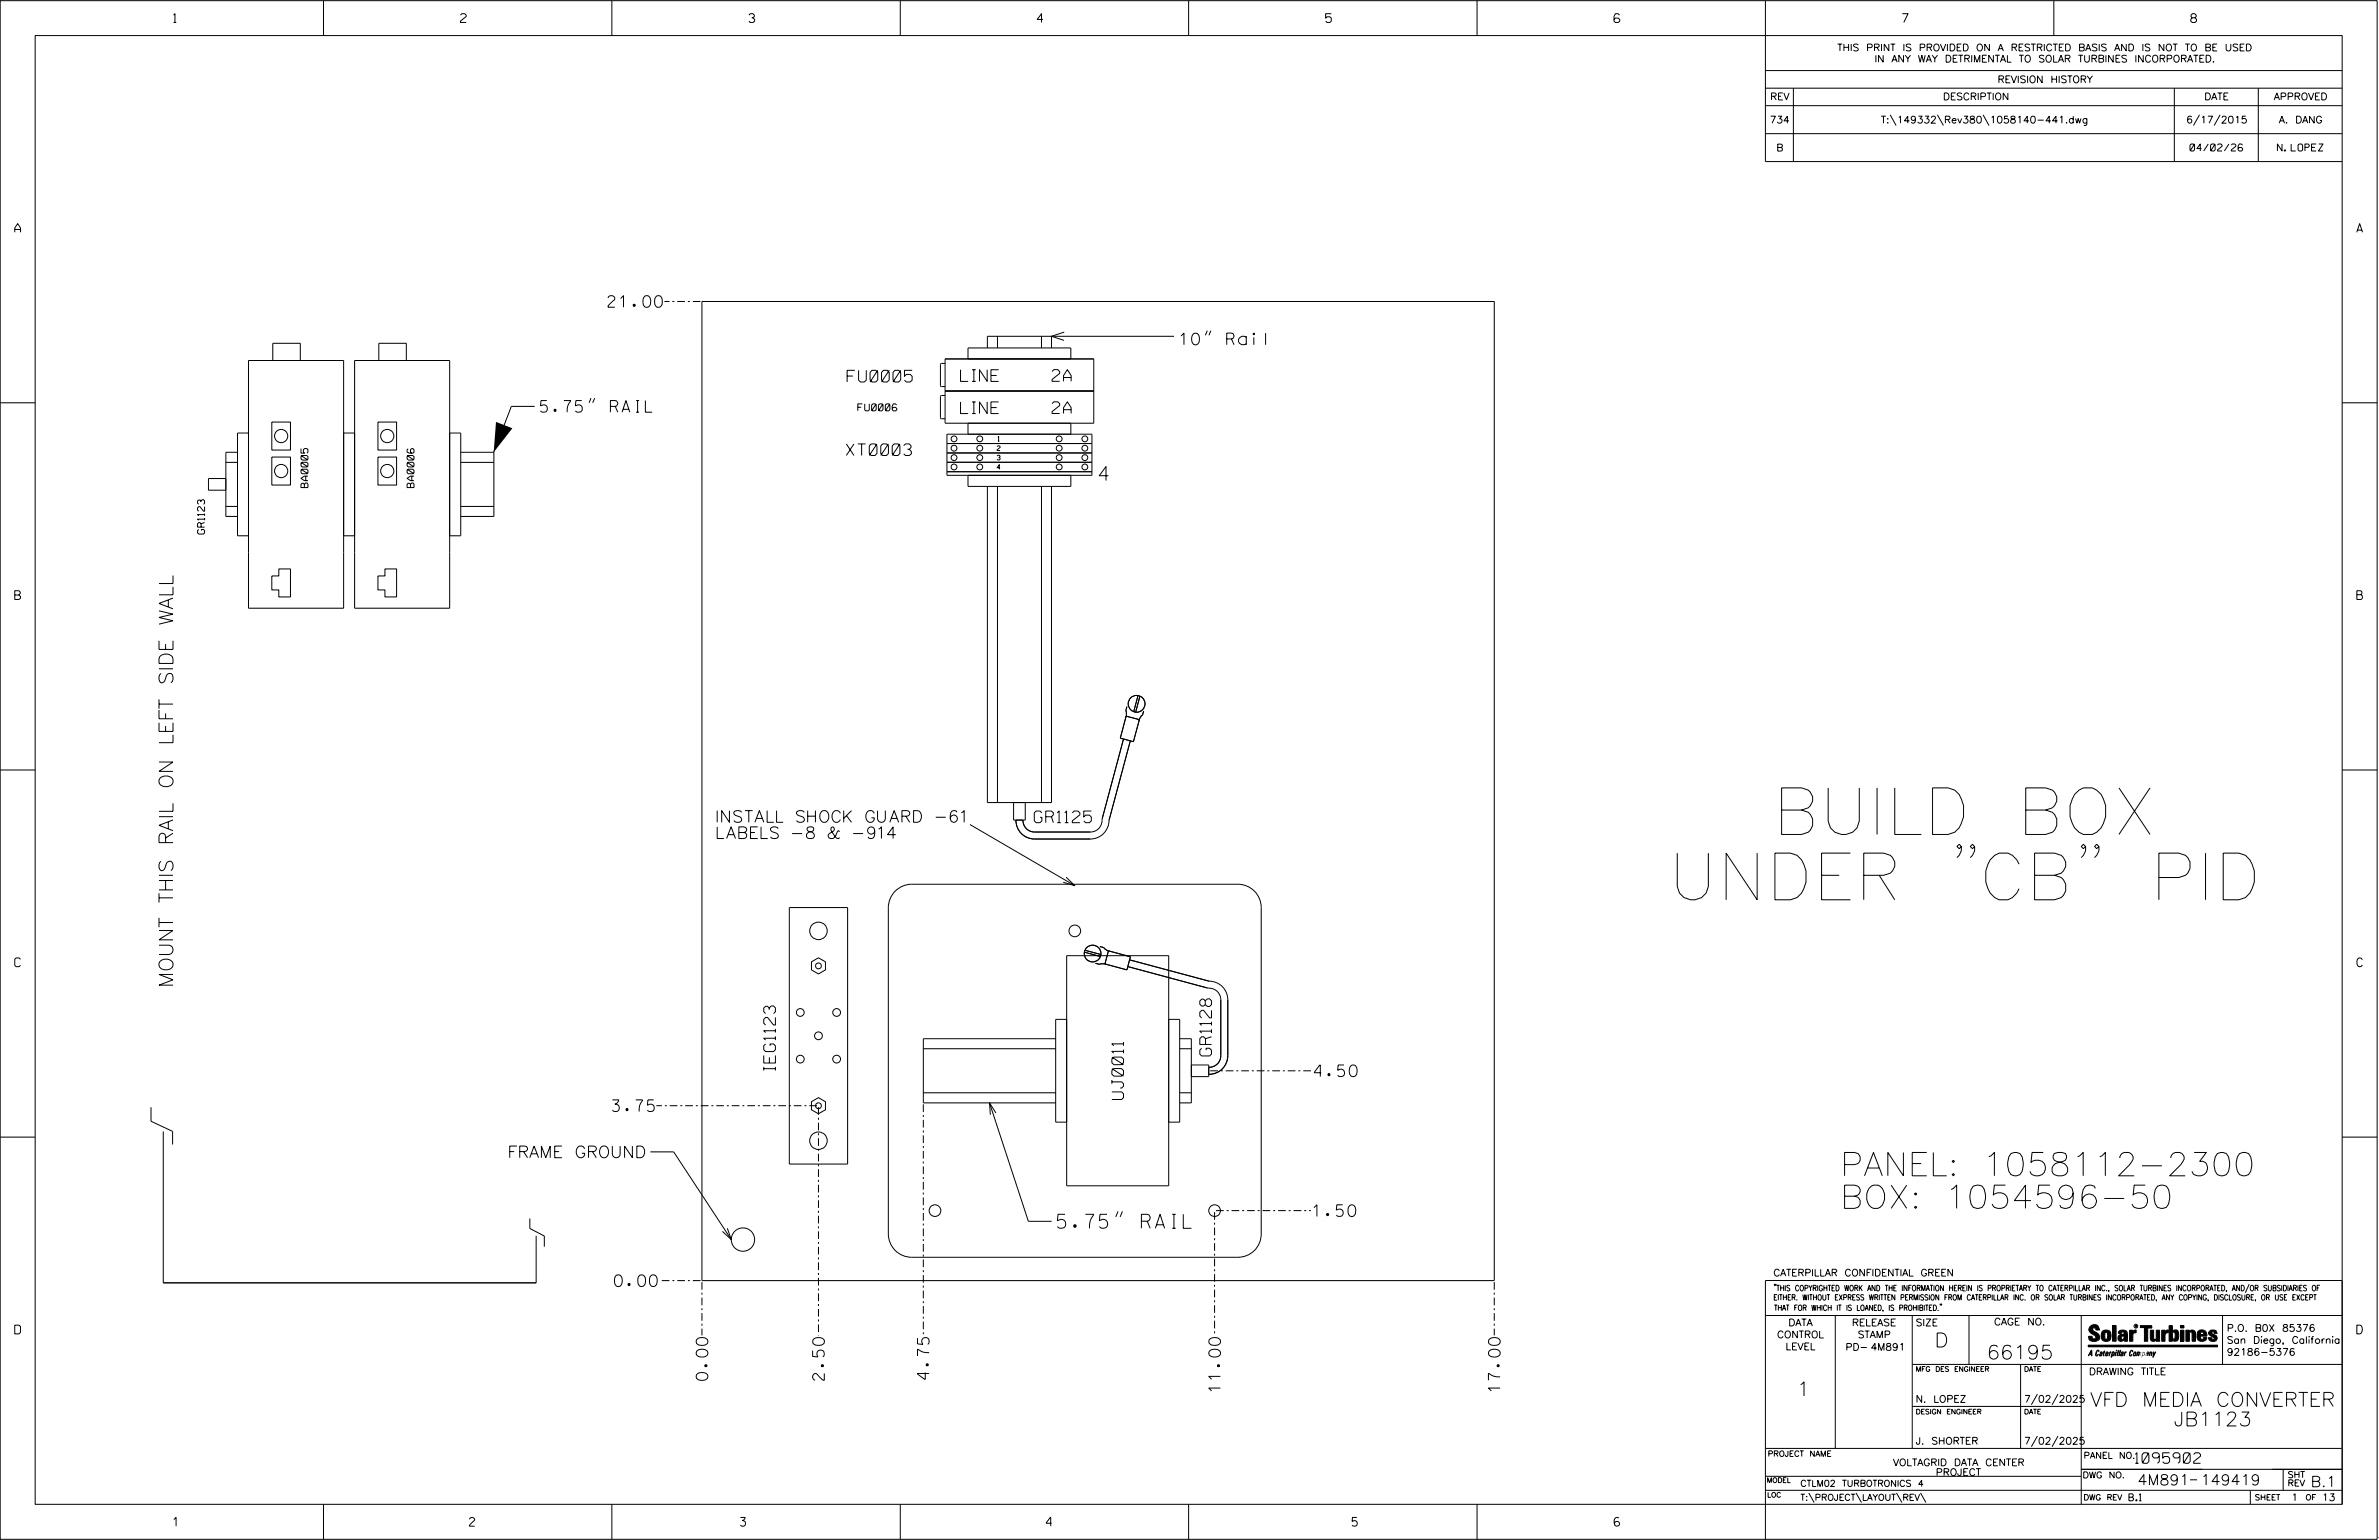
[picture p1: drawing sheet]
<svg xmlns="http://www.w3.org/2000/svg" width="864mm" height="559mm" viewBox="0 0 864 559" stroke-linecap="round" stroke-linejoin="round" font-family="sans-serif">
<defs><g id="words">
<g font-size="16.9">
<text x="643.5" y="302.8">BUILD BOX</text>
<text x="605.6" y="326.5">UNDER &quot;CB&quot; PID</text>
</g>
<g font-size="8.5">
<text x="668" y="426.6">PANEL: 1058112-2300</text>
<text x="668" y="438.5">BOX: 1054596-50</text>
</g>
<g font-size="5.1">
<text x="399" y="174.4">4</text>
<text x="62.8" y="358.4" transform="rotate(-90 62.8 358.4)">MOUNT THIS RAIL ON LEFT SIDE WALL</text>
<text x="383.9" y="445.7">5.75&quot; RAIL</text>
<text x="702.3" y="488.8">D</text>
<text x="721.2" y="493.2">66195</text>
<text x="652.2" y="506.5">1</text>
<text x="758.8" y="510.3">VFD MEDIA CONVERTER</text>
<text x="789.1" y="517.4">JB1123</text>
</g>
<g font-size="4.2">
<text x="220.7" y="111.5">21.00</text>
<text x="428.4" y="125.1">10&quot; Rail</text>
<text x="307.5" y="138.6">FU0005</text>
<text x="348.7" y="138.4">LINE</text>
<text x="381.9" y="138.4">2A</text>
<text x="196.2" y="149.6">5.75&quot; RAIL</text>
<text x="348.7" y="150.1">LINE</text>
<text x="381.9" y="150">2A</text>
<text x="307.2" y="165.3">XT0003</text>
<text x="260.3" y="298.4">INSTALL SHOCK GUARD -61</text>
<text x="375.5" y="298.5">GR1125</text>
<text x="260.3" y="304.3">LABELS -8 &amp; -914</text>
<text x="439.8" y="383.1" transform="rotate(-90 439.8 383.1)">GR1128</text>
<text x="281.5" y="388.5" transform="rotate(-90 281.5 388.5)">IEG1123</text>
<text x="477.1" y="390.7">4.50</text>
<text x="407.8" y="399" transform="rotate(-90 407.8 399)">UJ0011</text>
<text x="222.3" y="403.3">3.75</text>
<text x="184.2" y="420.1">FRAME GROUND</text>
<text x="476.7" y="441.4">1.50</text>
<text x="223.1" y="466.8">0.00</text>
<text x="256.9" y="500.8" transform="rotate(-90 256.9 500.8)">0.00</text>
<text x="299.2" y="500.8" transform="rotate(-90 299.2 500.8)">2.50</text>
<text x="337.3" y="500.5" transform="rotate(-90 337.3 500.5)">4.75</text>
<text x="443" y="505.1" transform="rotate(-90 443 505.1)">11.00</text>
<text x="544.5" y="505.1" transform="rotate(-90 544.5 505.1)">17.00</text>
</g>
<g font-size="3.8">
<text x="775.1" y="531">1095902</text>
<text x="775.9" y="538.9">4M891</text>
<text x="798.8" y="538.9">149419</text>
<text x="838.8" y="539.5">B.1</text>
</g>
<g font-size="3.2">
<text x="63" y="8.2">1</text>
<text x="167.2" y="8.2">2</text>
<text x="271.8" y="8.2">3</text>
<text x="376.5" y="8.2">4</text>
<text x="481.2" y="8.2">5</text>
<text x="690.6" y="8.2">7</text>
<text x="795.3" y="8.2">8</text>
<text x="5.4" y="84.3">A</text>
<text x="855.5" y="84.3">A</text>
<text x="5.4" y="217.5">B</text>
<text x="855.6" y="217.5">B</text>
<text x="5.4" y="350.8">C</text>
<text x="855.6" y="350.8">C</text>
<text x="5.4" y="484">D</text>
<text x="855.6" y="484">D</text>
<text x="62.8" y="553.8">1</text>
<text x="170.4" y="553.8">2</text>
<text x="268.8" y="553.8">3</text>
<text x="379.8" y="553.8">4</text>
<text x="490.8" y="553.8">5</text>
<text x="585.9" y="553.8">6</text>
</g>
<g font-size="2.5">
<text x="666.9" y="18.5">THIS PRINT IS PROVIDED ON A RESTRICTED BASIS AND IS NOT TO BE USED</text>
<text x="680.5" y="22.6">IN ANY WAY DETRIMENTAL TO SOLAR TURBINES INCORPORATED.</text>
<text x="725.1" y="30">REVISION HISTORY</text>
<text x="642.6" y="36.3">REV</text>
<text x="705.3" y="36.3">DESCRIPTION</text>
<text x="800.2" y="36.3">DATE</text>
<text x="825.4" y="36.3">APPROVED</text>
<text x="642.4" y="44.7">734</text>
<text x="682.8" y="44.7">T:\149332\Rev380\1058140-441.dwg</text>
<text x="793.6" y="44.7">6/17/2015</text>
<text x="827.3" y="44.7">A. DANG</text>
<text x="644.8" y="54.8">B</text>
<text x="795" y="54.8">04/02/26</text>
<text x="826.7" y="54.8">N. LOPEZ</text>
<text x="311.4" y="149.1">FU0006</text>
<text x="111.8" y="176.9" transform="rotate(-90 111.8 176.9)">BA0005</text>
<text x="150.3" y="176.9" transform="rotate(-90 150.3 176.9)">BA0006</text>
<text x="74.3" y="193.8" transform="rotate(-90 74.3 193.8)">GR1123</text>
<text x="643.8" y="463">CATERPILLAR CONFIDENTIAL GREEN</text>
<text x="645.1" y="485.5">CONTROL</text>
<text x="649.2" y="481.1">DATA</text>
<text x="672.3" y="481.1">RELEASE</text>
<text x="674.4" y="485.5">STAMP</text>
<text x="695.4" y="481.1">SIZE</text>
<text x="723.8" y="480.8">CAGE NO.</text>
<text x="808.4" y="483.1">P.O. B0X 85376</text>
<text x="648.2" y="489.8">LEVEL</text>
<text x="669.9" y="490">PD- 4M891</text>
<text x="808.4" y="487.5">San Diego, California</text>
<text x="808.4" y="491.8">92186-5376</text>
<text x="758.3" y="498.9">DRAWING TITLE</text>
<text x="695.4" y="508.9">N. LOPEZ</text>
<text x="734.8" y="508.9">7/02/2025</text>
<text x="695.4" y="524.1">J. SHORTER</text>
<text x="734.8" y="524.1">7/02/2025</text>
<text x="687.2" y="531.9">VOLTAGRID DATA CENTER</text>
<text x="702.7" y="535.5">PROJECT</text>
<text x="772.8" y="544.6">B.1</text>
<text x="831.8" y="544.6">1</text>
<text x="842.9" y="544.6">13</text>
</g>
<g font-size="2.3">
<text x="756.4" y="529.2">PANEL NO.</text>
<text x="653.5" y="539.4">CTLM02 TURBOTRONICS 4</text>
<text x="756" y="536.3">DWG NO.</text>
<text x="830.4" y="539.3">REV</text>
<text x="830.4" y="536.2">SHT</text>
<text x="653.5" y="544.5">T:\PROJECT\LAYOUT\REV\</text>
</g>
<g font-size="2">
<text x="643.8" y="468.4">&quot;THIS COPYRIGHTED WORK AND THE INFORMATION HEREIN IS PROPRIETARY TO CATERPILLAR INC., SOLAR TURBINES INCORPORATED, AND/OR SUBSIDIARIES OF</text>
<text x="643.8" y="471.8">EITHER. WITHOUT EXPRESS WRITTEN PERMISSION FROM CATERPILLAR INC. OR SOLAR TURBINES INCORPORATED, ANY COPYING, DISCLOSURE, OR USE EXCEPT</text>
<text x="644" y="475.6">THAT FOR WHICH IT IS LOANED, IS PROHIBITED.&quot;</text>
<text x="641.7" y="528.5">PROJECT NAME</text>
<text x="756.3" y="544.3">DWG REV</text>
<text x="818.5" y="544.3">SHEET</text>
<text x="836.9" y="544.3">OF</text>
</g>
<g font-size="1.8">
<text x="695.4" y="497.6">MFG DES ENGINEER</text>
<text x="734.8" y="497.6">DATE</text>
<text x="695.4" y="513.1">DESIGN ENGINEER</text>
<text x="734.8" y="513.1">DATE</text>
<text x="641.3" y="538">MODEL</text>
<text x="641.5" y="543.3">LOC</text>
</g>
<g font-size="1.7">
<text x="362.2" y="160.1">1</text>
<text x="362" y="163.5">2</text>
<text x="362" y="166.9">3</text>
<text x="362" y="170.3">4</text>
</g>
<text font-size=".9" x="775.1" y="481.7">R</text>
</g></defs>
<g fill="none" stroke="#000" stroke-width=".36">
<path d="M.1 .2h862.8v558.4h-862.8zM12.8 12.9h837.4v533h-837.4zM117.4 .2v12.7M222.1 .2v12.7M326.8 .2v12.7M431.5 .2v12.7M536.2 .2v12.7M587.9 5.5l-.5-.5h-1l-.5 1v1.7l.5 .4h1l.6-.4v-.6l-.6-.5h-1l-.5 .5M640.9 .2v58.4h209.3M745.6 .2v12.7M640.9 25.6h209.3M640.9 32h209.3"/>
<path d="M640.9 38.3h209.3M651 32v26.6M789.3 32v26.6M819.8 32v26.6M640.9 48.5h209.3M686.2 41.7l2.1 3.8M703.3 41.7l2.2 3.8M719.9 41.7l2.1 3.8M798.4 41.7l-2.1 3.8M805.9 41.7l-2.1 3.8M254.8 109.4h287.6v355.3h-287.6zM438.3 120l-.7 1.7"/>
<path d="M439.6 120l-.7 1.7M99 130.8v-6.2h10v6.2M137.5 130.8v-6.2h10v6.2M343.1 131.9h-1.4l-.3 .3v7.7l.3 .4h1.4M343.1 130.2h54v23.4h-54zM351.4 130.2v-3.9h37.3v3.9M362.1 122v4.3M378.1 122v4.3M381.7 122l4.5 1.5M381.7 122v4.3M386.3 120.5l-4.6 1.5M426.2 122h-67.8v4.3"/>
<path d="M.1 146.2h12.7M98.7 153.1h6.7v10.2h-6.7zM137.2 153.1h6.8v10.2h-6.8zM194.1 147.5h-8.5l-6.4 16.6M214.5 144.5l-.6 1.7M215.9 144.5l-.7 1.7M343.1 143.5h-1.4l-.3 .4v7.7l.3 .3h1.4M343.1 141.9h54M343.7 157.6h52.7v14.9h-52.7zM351.4 153.6v4M388.7 153.6v4M850.2 146.2h12.7"/>
<path d="M82 167.8h4.2M82 173.6h-6.3v4.3h6.3M86.2 164.1h-4.2v23.3h4.2M90.2 175.8v-45h34.5v45M98.7 165.8h6.7v10.2h-6.7zM128.7 175.8v-45h34.5v45M137.2 165.8h6.8v10.2h-6.8zM167.3 164.1h12v23.3h-12M167.3 167.8h12M343.7 171.2h52.7M343.7 164.4h52.7M343.7 160.9h52.7"/>
<path d="M343.7 167.7h52.7M358.4 176.5v114.7h23.3v-114.7M362.1 176.5v114.7M378.1 176.5v114.7M388.7 172.5v4h-37.3v-4M82 183.8h4.2M90.2 194.4h-4v-37.3h4v63.6h34.5v-63.6h4v63.6h34.5v-63.6h4.1v37.3h-4.1M124.7 194.4h4M167.3 183.8h12M101.2 206.4h4.2v10.2h-4.2v-2.5h-2.5v-5.1h2.5zM139.7 206.4h4.3v10.2h-4.3v-2.5h-2.5v-5.1h2.5zM408.8 259.9l4.8 1.2-2.2 8-4.7-1.3z"/>
<path d="M409.1 256.4l-.4 1.4 .2 1-.2 1.4M413.1 252.4l-1.5 5.8M413.8 252.6l-1.5 5.8M415.1 258l-.3 1.4-1 1.1-.3 1M.1 279.4h12.7M407.8 268.1l-7.7 28.9a4.4 4.4 0 0 1-4.3 4.9M410.3 268.8l-7.7 28.9a6.8 6.8 0 0 1-6.8 6.7M850.2 279.4h12.7M352.1 299.2l38.1 22.2M367.9 291.2v6.4h4.3v-6.4M368.8 297.6a6.7 6.7 0 0 0 6.8 6.8h20.2M371.3 297.6a4.2 4.2 0 0 0 4.3 4.3h20.2"/>
<path d="M387 318.3l3.2 3.1-4.2-1.3M712 307.2l-.8 .7-.8-.7 .8-.8 .8 .8v1.6l-.8 1.6-.8 .8M716.8 307.2l-.8 .7-.8-.7 .8-.8 .8 .8v1.6l-.8 1.6-.8 .8M757.1 307.2l-.8 .7-.8-.7 .8-.8 .8 .8v1.6l-.8 1.6-.8 .8M761.9 307.2l-.8 .7-.8-.7 .8-.8 .8 .8v1.6l-.8 1.6-.8 .8M286.5 329.3h21.2v93.1h-21.2zM325 323.4a8.5 8.5 0 0 1 5.9-2.5h118.5a8.5 8.5 0 0 1 8.4 8.4v118.4a8.4 8.4 0 0 1-8.4 8.5h-118.5a8.5 8.5 0 0 1-8.4-8.5v-118.4a8.5 8.5 0 0 1 2.5-5.9zM294.6 349l2.5-1.4 2.5 1.4v2.9l-2.5 1.5-2.5-1.5zM387.2 346.8h37.1v83.5h-37.1zM393.7 345.5l5.8 1.6M393.8 344.8l5.9 1.6M397.7 349.5l1.4 .4 .9-.2 1.4 .2"/>
<path d="M399.3 343.5l1.3 .3 .7 .7 1.4 .6M402.4 345l8 2.2-1.3 4.7-8-2.1zM409.4 350.7l28.9 7.8a4.4 4.4 0 0 1 4.9 4.3v20.2a4.2 4.2 0 0 1-4.4 4.3M410.1 348.3l28.8 7.7a6.7 6.7 0 0 1 6.8 6.8v20.2a6.7 6.7 0 0 1-6.9 6.8M383.2 376.9h-48v23.3h48M387.2 369.9h-4v37.3h4M424.3 369.9h3.9v37.3h-3.9M428.2 376.9h4.3v23.3h-4.3M294.6 399.8l2.5-1.5 2.5 1.5v2.9l-2.5 1.4-2.5-1.4zM335.2 380.5h48M335.2 396.5h48M428.2 380.5h4.3"/>
<path d="M428.2 396.5h4.3M432.5 386.4h6.3v4.3h-6.3M.1 412.6h12.7M54.8 401.8v5.1l7.9 3.6v4.8M59.3 410.5v55h135.3v-17.1M236.1 418h8.4l21 31.8M359.2 400.2l14.1 43h8.4M361.5 403.9l-2.3-3.7 .3 4.3M850.2 412.6h12.7M405.9 439.6l-.9 2M407.5 439.6l-.9 2M192.3 442.1v3.7l5.3 2.7v3.9"/>
<path d="M264 445.7l1.5 4.1-3.2-3M640.9 477.3h209.3M644.2 466.1l-.1 .4M644.7 466.1l-.2 .4M666.2 477.3v48.3M694.2 477.3v48.3M704.4 473.3l-.1 .4M704.8 473.3l-.1 .4M714.8 477.3v17.8M755.5 477.3v68.6M806.8 477.3v17.8M816.5 466l-1.4 3.1"/>
<path d="M850.2 464.6h-209.3v94M850.2 464.8v81.1M694.2 495.1h156M733.5 495.1v30.5M758.6 481.4a2.02 2.02 0 0 1 3.1-.1l.5 1.3h-1.3l-.2-.6-.4-.2-.6 .1-.1 .4 .4 .7a2.46 2.46 0 0 1 2.2 2.9 2.83 2.83 0 0 1-3.8 .3l-.3-1.3h1.3l.2 .7 .6 .3 .5-.2 .2-.5-.4-.6-1.9-1.2-.4-.9zM759.2 491.3h-.7l.7-1.2v1.9h.2l-.1-2.1-1.3 2.1 .5-.5h.7M761.3 490l.3-.2 .4 .3-.1 .3-.3-.4-.4 .3-.3 1.6h.4l.4-.5-.3 .6-.4 .1-.3-.4zM762.6 490.6l.5-.1-.1 1.4h-.9a.74 .74 0 0 1 .9-.8l-.3 .7-.5 .1 .2-.5 .6-.2v-.5l-.7 .2zM763 483.2a2.17 2.17 0 0 1 3.1 0l.3 1.4-.3 1.5a2.17 2.17 0 0 1-3.1 0l-.3-1.5zM763.6 490.5l.4-.4 .2 .6h-.3l-.3 .9 .2 .4-.3-.1zM764.1 483.7l.5-.4 .4 .3v2.2l-.4 .2-.5-.2zM764.6 491.1l.6 .2v-.7l-.4-.1-.4 .6-.1 .8h.6"/>
<path d="M764.6 491.1l-.1 .8h.4M764.6 482.6v.8M764.8 490.7l.4 .1v.3h-.6zM765 491.5l-.1 .4zM766 490.5l-.5 1.5zM766 490.8l.4-.3-.4 .4M766.9 481h1.3v5.7h-1.3zM767 490.8l.5 .1-.3 .8-.4 .2zM767.3 490.5h-.5l-.5 2M767.3 490.5a.8 .8 0 0 1 .2 1 .8 .8 0 0 1-.9 .4l-.1 .6M767.3 490.5l-.1 .2M768.1 490.5l-.4 1.5z"/>
<path d="M768.2 489.9h.3l-.1 .2h-.2zM769 489.9l-.5 2.1zM769.7 489.9l-.6 2.1zM770.1 491.4l.5-.3-.5 .8zM770.4 491.9h.1M770.6 491.1l.1-.4-.7 .2 .1-.3 .6-.1 .2 .3-.5 1.1M770.6 491.1a.74 .74 0 0 0-.8 .8h.6M771 484.8h-.7l-.3 .6 .4 .7 .5-.3 .1-2.4h-.8l-.1 .4h-1.2a1.71 1.71 0 0 1 1.8-1.3 1.71 1.71 0 0 1 1.6 1.4v2.8h-1.1l-.1-.6M771 484.2l-1.5 .1a1.41 1.41 0 0 0 0 2.4l.5 .1 1.1-.7M771.2 486.1h-.1M771.4 490.5l.1 .3 .4-.3-.9 1.5zM771.5 490.8h.1"/>
<path d="M773 482.7h1.2v.5l.5-.5 .7-.1v1h-.6l-.5 .4-.1 2.7h-1.2zM773.3 490.3l.6-.4 .4 .2-.1 .4-.3-.4a1.28 1.28 0 0 0-.5 1.8l.6-.4-.1 .4-.8 .1zM774.7 490.8l.5-.3a.88 .88 0 0 1 .2 .9 .88 .88 0 0 1-.7 .7l-.2-.2zM774.8 490.9h.5l-.3 1h-.3l-.2-.2zM775.2 490.5l-.1 .2M776.8 481h4.3v.9h-1.5v4.8h-1.3M776.8 490.6l-.8 .2v-.3l-.4 1.5 .8-1.3v1.3l.3-1.2M779.3 491.1h.4M779.6 490.5h.3l-.3 1.4M779.6 490.7h.2l-.1 .4M779.7 491.1l-.1 .4M779.7 491.1l-.4 .2"/>
<path d="M780.1 492l.4-1.5 .1 .3 .3-.3 .3 .2-.3 1.3v-1.3l-.7 1.3M780.6 482.7h1.2v2.7l.1 .4 .4 .3 .4-.7v-2.7h1.2l.1 4h-1.3v-.5l-1.1 .6-.7-.3-.3-.7zM781.6 492.5l1-2-.8 1.3-.2-1.3-.2 2M784.7 482.7h1.2v.5l.5-.5 .7-.1v1h-.5l-.6 .4-.1 2.7h-1.2zM787.4 481h1.2v2a1.4 1.4 0 0 1 2.2 .2l.1 1.4-.4 1.9-1.5 .1-.4-.5v-1l.5 .9 .5-.3v-2.1l-.5-.4-.5 .7v2.8h-1.2zM791.5 482.7h1.3v4h-1.3zM791.5 481h1.3v.9h-1.3zM793.5 482.7h1.3v.4l.7-.5 1.1 .2 .4 .6v3.3h-1.2l-.3-3.4-.7 .2v3.2h-1.3zM794.8 483.1h.1M797.7 483.2a1.92 1.92 0 0 1 2.4-.5 1.92 1.92 0 0 1 1 2.1h-2.3v.8l.6 .5 .5-.3v-.5h1.2a1.83 1.83 0 0 1-2.1 1.4 1.83 1.83 0 0 1-1.5-2.1zM798.8 484.2v.6M799.1 483.4h.6l.2 .8h-1.1z"/>
<path d="M804.6 482.9a1.84 1.84 0 0 0-2.9 .8 3.3 3.3 0 0 0 2.2 1.9l-.5 .5-.4-.3-.1-.4h-1.2l.1 .6a1.92 1.92 0 0 0 2.9 .4M804.9 483.8h-1.2l-.2-.6-.5 .1-.1 .3 .1 .3 1.8 .9M805.1 488.1h-47.1v.6h47.1M694.2 510.3h61.3M739.6 505.8l-2.2 3.9M747.1 505.8l-2.2 3.9M640.9 525.6h209.2M640.9 535.7h114.6M739.6 521.1l-2.2 3.8M747.1 521.1l-2.2 3.8M755.5 533.2h94.7M795 537h2.6"/>
<path d="M828.8 533.2v7.6M117.4 545.9v12.7M222.1 545.9v12.7M326.8 545.9v12.7M431.5 545.9v12.7M536.2 545.9v12.7M640.9 540.8h209.3M656.6 541.7l2 3.5M673.8 541.7l1.9 3.5M688.4 541.7l2 3.5M697.2 541.7l1.9 3.5M816.9 541v4.9"/>
<path d="M863.5 558h.1"/>
<circle cx="102.1" cy="158.2" r="2.39"/>
<circle cx="140.6" cy="158.2" r="2.4"/>
<circle cx="346.3" cy="159.2" r="1.06"/>
<circle cx="355.7" cy="159.2" r="1.06"/>
<circle cx="384.5" cy="159.2" r="1.06"/>
<circle cx="393.8" cy="159.2" r="1.06"/>
<circle cx="102.1" cy="170.9" r="2.39"/>
<circle cx="140.6" cy="170.9" r="2.4"/>
<circle cx="346.3" cy="169.4" r="1.06"/>
<circle cx="346.3" cy="162.6" r="1.06"/>
<circle cx="346.3" cy="166" r="1.06"/>
<circle cx="355.7" cy="162.6" r="1.06"/>
<circle cx="355.7" cy="169.4" r="1.06"/>
<circle cx="355.7" cy="166" r="1.06"/>
<circle cx="384.5" cy="162.6" r="1.06"/>
<circle cx="384.5" cy="169.4" r="1.06"/>
<circle cx="384.5" cy="166" r="1.06"/>
<circle cx="393.8" cy="162.6" r="1.06"/>
<circle cx="393.8" cy="169.4" r="1.06"/>
<circle cx="393.8" cy="166" r="1.05"/>
<circle cx="412.6" cy="255.4" r="3.1"/>
<circle cx="297.1" cy="337.8" r="3.2"/>
<circle cx="390.2" cy="337.8" r="2.11"/>
<circle cx="297.1" cy="350.5" r="1.06"/>
<circle cx="396.6" cy="346" r="3"/>
<circle cx="290.5" cy="367.4" r="1.41"/>
<circle cx="297.1" cy="375.9" r="1.41"/>
<circle cx="303.7" cy="367.4" r="1.41"/>
<circle cx="290.5" cy="384.3" r="1.41"/>
<circle cx="303.7" cy="384.3" r="1.41"/>
<circle cx="297.1" cy="413.9" r="3.2"/>
<circle cx="297.1" cy="401.2" r="1.06"/>
<circle cx="339.4" cy="439.3" r="2.11"/>
<circle cx="440.9" cy="439.3" r="2.12"/>
<circle cx="269.7" cy="449.8" r="4.2"/>
<circle cx="775.4" cy="481.2" r=".69"/>
</g>
<g fill="#000">
<path d="M180.1 153.1l5.9 2.3-6.8 8.7zM768.1 490.5l-.4 1.5zM768.2 489.9h.3l-.1 .2h-.2zM769 489.9l-.5 2.1zM769.7 489.9l-.6 2.1zM791.5 481h1.3v.9h-1.3zM791.5 482.7h1.3v4h-1.3zM758 488.1h47.1v.6h-47.1z"/>
<path d="M759.2 489.9l-1.2 2.1 .5-.5h.7v.5h.2zM759.2 490.1v1.2h-.7z" fill-rule="evenodd"/>
<path d="M758.6 481.4a2.02 2.02 0 0 1 3.1-.1l.5 1.3h-1.3l-.2-.6-.4-.2-.6 .1-.1 .4 .4 .7a2.46 2.46 0 0 1 2.2 2.9 2.83 2.83 0 0 1-3.8 .3l-.3-1.3h1.3l.2 .7 .6 .3 .5-.2 .2-.5-.4-.6-1.9-1.2-.4-.9z" fill-rule="evenodd"/>
<path d="M761.3 490l.3-.2 .4 .3-.1 .3-.3-.4-.4 .3-.3 1.6h.4l.4-.5-.3 .6-.4 .1-.3-.4z" fill-rule="evenodd"/>
<path d="M762.6 490.6l.5-.1-.1 1.4h-.9a.74 .74 0 0 1 .9-.8l-.6 .3-.2 .5 .5-.1 .3-.6v-.5l-.7 .2z" fill-rule="evenodd"/>
<path d="M763.6 490.5l.4-.4 .2 .6h-.3l-.3 .9 .2 .4-.3-.1z" fill-rule="evenodd"/>
<path d="M764.8 490.5l.5 .3-.1 .5h-.6l.6-.2v-.3l-.4-.1-.3 1.2h.4l.3-.4-.6 .6-.3-.2v-.4z" fill-rule="evenodd"/>
<path d="M763 483.2a2.17 2.17 0 0 1 3.1 0l.3 1.4-.3 1.5a2.17 2.17 0 0 1-3.1 0l-.3-1.5zM764.1 483.7v2.1l.5 .2 .4-.2v-2.2l-.4-.3z" fill-rule="evenodd"/>
<path d="M766 490.5v.3l.4-.1-.4 .2-.5 1.1z" fill-rule="evenodd"/>
<path d="M766.8 490.5l-.5 2 .3-.6a.71 .71 0 0 0 .9-.5 .71 .71 0 0 0-.4-.9zM767 490.8l.5 .1-.3 .8-.4 .2z" fill-rule="evenodd"/>
<path d="M766.9 481h1.3v5.7h-1.3z" fill-rule="evenodd"/>
<path d="M770.1 490.6l.6-.1 .2 .3-.4 1.2-.5 .1-.2-.5 .3-.5h.5l-.7 .5v.3l.4-.1 .4-.9-.5-.2-.2 .2z" fill-rule="evenodd"/>
<path d="M769.4 482.8l-.5 1h1.2l.1-.4h.8v.8l-1.5 .1a1.41 1.41 0 0 0 0 2.4l.5 .1 1.1-.7 .1 .6h1.1v-2.8a1.79 1.79 0 0 0-2.4-1.2zM770.3 484.8h.7l-.1 1-.5 .3-.4-.7z" fill-rule="evenodd"/>
<path d="M771.4 490.5l.1 .3 .4-.3-.9 1.5z" fill-rule="evenodd"/>
<path d="M773 482.7h1.2v.5l.5-.5 .7-.1v1h-.6l-.5 .4-.1 2.7h-1.2z" fill-rule="evenodd"/>
<path d="M773.3 490.3l.6-.4 .4 .2-.1 .4-.3-.4a1.28 1.28 0 0 0-.5 1.8l.6-.4-.3 .5h-.6z" fill-rule="evenodd"/>
<path d="M774.7 490.8l-.2 1.1h.7a.96 .96 0 0 0 0-1.4zM774.8 490.9h.5l-.1 .6-.5 .4-.2-.2z" fill-rule="evenodd"/>
<path d="M776 490.5v.3l.4-.3 .2 .3 .7-.2-.3 1.4v-1.3l-.6 1.3v-1.3l-.8 1.3z" fill-rule="evenodd"/>
<path d="M776.8 481h4.3v.9h-1.5v4.8h-1.3v-4.8h-1.5z" fill-rule="evenodd"/>
<path d="M777.9 490.5l-.5 2 .3-.6a.71 .71 0 0 0 .9-.5 .71 .71 0 0 0-.4-.9zM778.1 490.8l.3-.1 .1 .4-.5 .8-.2-.5z" fill-rule="evenodd"/>
<path d="M779.3 490.6l.6-.1-.3 1.5-.7-.1a.67 .67 0 0 1 .8-.8l-.6 .3-.1 .5 .4-.1 .4-.9-.4-.2-.3 .2z" fill-rule="evenodd"/>
<path d="M780.5 490.5l.1 .3 .3-.3 .3 .2-.3 1.3v-1.3l-.8 1.3z" fill-rule="evenodd"/>
<path d="M780.6 482.7h1.2v2.7l.1 .4 .4 .3 .4-.7v-2.7h1.2l.1 4h-1.3v-.5l-1.1 .6-.7-.3-.3-.7z" fill-rule="evenodd"/>
<path d="M781.6 490.5l.2 1.3 .8-1.3-1.2 2z" fill-rule="evenodd"/>
<path d="M784.7 482.7h1.2v.5l.5-.5 .7-.1v1h-.5l-.6 .4-.1 2.7h-1.2z" fill-rule="evenodd"/>
<path d="M787.4 481h1.2v2a1.4 1.4 0 0 1 2.2 .2l.1 1.4-.4 1.9-1.5 .1-.4-.5v-1l.5 .9 .5-.3v-2.1l-.5-.4-.5 .7v2.8h-1.2z" fill-rule="evenodd"/>
<path d="M793.5 482.7h1.3v.4a1.29 1.29 0 0 1 2.2 .3v3.3h-1.2l-.3-3.4-.7 .2v3.2h-1.3z" fill-rule="evenodd"/>
<path d="M797.7 483.2a1.92 1.92 0 0 1 2.4-.5 1.92 1.92 0 0 1 1 2.1h-2.3v.8l.6 .5 .5-.3v-.5h1.2a1.83 1.83 0 0 1-2.1 1.4 1.83 1.83 0 0 1-1.5-2.1zM799.1 483.4l-.3 .8h1.1l-.2-.8z" fill-rule="evenodd"/>
<path d="M801.9 483.2a1.94 1.94 0 0 1 3 .1v.5h-1.2l-.2-.6-.5 .1-.1 .3 .1 .3 1.8 .9a1.2 1.2 0 0 1 .1 1.3 1.2 1.2 0 0 1-1.2 .7l-1.6-.4-.4-1h1.2l.1 .4 .4 .3 .5-.5a3.3 3.3 0 0 1-2.2-1.9z" fill-rule="evenodd"/>
<circle cx="761.4" cy="492" r=".07"/>
<circle cx="762.2" cy="485.1" r=".07"/>
<circle cx="769.3" cy="492" r=".07"/>
<circle cx="773.1" cy="486.7" r=".07"/>
<circle cx="791.5" cy="486.7" r=".07"/>
<circle cx="791.5" cy="481" r=".07"/>
<circle cx="794.8" cy="486.7" r=".07"/>
</g>
<path d="M254.3 109.4h-13.1M439.3 388.5h37.1M296.6 401.2h-58.4M297.1 401.7v82.9M335.2 400.7v83.9M440.9 439.8v44.8M441.4 439.3h34.5M254.3 464.7h-15M254.8 465.2v19.4M542.4 465.2v19.4" fill="none" stroke="#000" stroke-width=".36" stroke-dasharray="2.8 1.1 .7 1.1" stroke-linecap="butt"/>
<use href="#words"/>
</svg>
